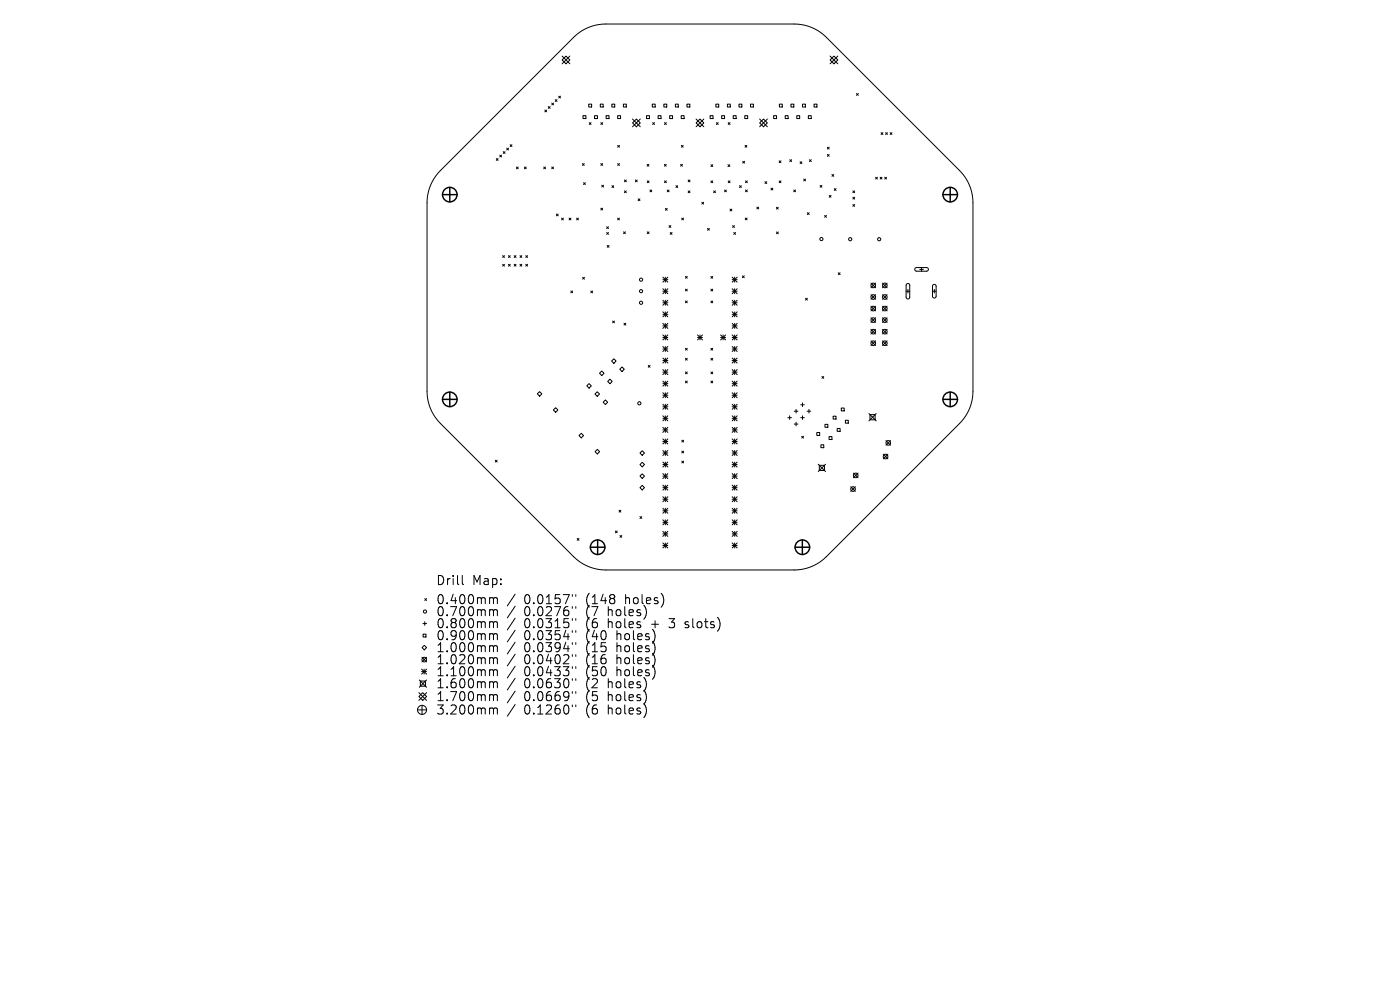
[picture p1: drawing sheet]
<svg xmlns="http://www.w3.org/2000/svg" width="297mm" height="210mm" viewBox="0 0 297 210" stroke-linecap="round" stroke-linejoin="round" font-family="sans-serif">
<defs><g id="words">
<g font-size="2.7">
<text x="92.4" y="124.3">Drill</text>
<text x="100.1" y="124.3">Map:</text>
<text x="92.4" y="128.4">0.400mm</text>
<text x="92.4" y="130.9">0.700mm</text>
<text x="111" y="128.4">0.0157&quot;</text>
<text x="111" y="130.9">0.0276&quot;</text>
<text x="124.2" y="128.4">(148</text>
<text x="124.2" y="130.9">(7</text>
<text x="128.8" y="130.9">holes)</text>
<text x="132.5" y="128.4">holes)</text>
<text x="92.4" y="133.5">0.800mm</text>
<text x="92.4" y="136">0.900mm</text>
<text x="111" y="133.5">0.0315&quot;</text>
<text x="111" y="136">0.0354&quot;</text>
<text x="124.2" y="133.5">(6</text>
<text x="124.2" y="136">(40</text>
<text x="128.8" y="133.5">holes</text>
<text x="130.7" y="136">holes)</text>
<text x="138.1" y="133.5">+</text>
<text x="142.1" y="133.5">3</text>
<text x="145.5" y="133.5">slots)</text>
<text x="92.4" y="138.6">1.000mm</text>
<text x="92.4" y="141.1">1.020mm</text>
<text x="92.4" y="143.7">1.100mm</text>
<text x="111" y="138.6">0.0394&quot;</text>
<text x="111" y="141.1">0.0402&quot;</text>
<text x="111" y="143.7">0.0433&quot;</text>
<text x="124.2" y="138.6">(15</text>
<text x="124.2" y="141.1">(16</text>
<text x="124.2" y="143.7">(50</text>
<text x="130.7" y="138.6">holes)</text>
<text x="130.7" y="141.1">holes)</text>
<text x="130.7" y="143.7">holes)</text>
<text x="92.4" y="146.2">1.600mm</text>
<text x="92.4" y="149">1.700mm</text>
<text x="111" y="146.2">0.0630&quot;</text>
<text x="111" y="149">0.0669&quot;</text>
<text x="124.2" y="146.2">(2</text>
<text x="124.2" y="149">(5</text>
<text x="128.8" y="146.2">holes)</text>
<text x="128.8" y="149">holes)</text>
<text x="92.4" y="151.8">3.200mm</text>
<text x="111" y="151.8">0.1260&quot;</text>
<text x="124.2" y="151.8">(6</text>
<text x="128.8" y="151.8">holes)</text>
</g>
</g></defs>
<g fill="none" stroke="#000" stroke-width=".21">
<path d="M119.2 11.9l1.7 1.6M120.1 11.9l.8 .8-.8 .8-.9-.8zM120.9 11.9l-1.7 1.6M121.7 7.9a9.7 9.7 0 0 1 6.8-2.8h40a9.7 9.7 0 0 1 6.8 2.8l28.3 28.3a9.7 9.7 0 0 1 2.8 6.8v40a9.7 9.7 0 0 1-2.8 6.8l-28.3 28.3a9.7 9.7 0 0 1-6.8 2.8h-40a9.7 9.7 0 0 1-6.8-2.8l-28.3-28.3a9.7 9.7 0 0 1-2.8-6.8v-40a9.7 9.7 0 0 1 2.8-6.8zM176.1 12.7l.8-.8 .8 .8-.8 .8zM176.1 11.9l1.6 1.6M177.7 11.9l-1.6 1.6M181.7 19.8l.4 .4M182.1 19.8l-.4 .4M105.3 33.6l.4 .4M105.7 33.6l-.4 .4M106 32.9l.4 .4"/>
<path d="M106.4 32.9l-.4 .4M106.8 32.2l.3 .4M107.1 32.2l-.3 .4M107.5 31.4l.4 .4M107.9 31.4l-.4 .4M108.2 30.7l.4 .4M108.6 30.7l-.4 .4M109.6 35.4l.3 .4M109.9 35.4l-.3 .4M111.2 35.4l.4 .4M111.6 35.4l-.4 .4M115.4 35.4l.3 .4"/>
<path d="M115.6 23.3l.4 .4M115.7 35.4l-.3 .4M116 23.3l-.4 .4M116.3 22.6l.4 .4M116.7 22.6l-.4 .4M117 35.4l.4 .4M117.1 21.9l.3 .4M117.4 35.4l-.4 .4M117.4 21.9l-.3 .4M117.8 21.1l.4 .4M118.2 21.1l-.4 .4M118.5 20.4l.4 .4"/>
<path d="M118.9 20.4l-.4 .4M123.6 34.7l.3 .4M123.7 24.5h.6v.7h-.6zM123.8 38.8l.4 .3M123.9 34.7l-.3 .4M124.2 38.8l-.4 .3M124.9 22.1h.6v.6h-.6zM125 26l.4 .4M125.4 26l-.4 .4M126.1 24.5h.6v.7h-.6zM127.3 22.1h.7v.6h-.7zM127.5 26l.3 .4"/>
<path d="M127.5 34.7l.3 .4M127.7 39.3l.3 .4M127.8 26l-.3 .4M127.8 34.7l-.3 .4M128 39.3l-.3 .4M128.6 24.5h.6v.7h-.6zM129.8 22.1h.6v.6h-.6zM129.8 39.4l.4 .4M130.2 39.4l-.4 .4M131 30.8l.4 .4M131 34.7l.4 .4M131 24.5h.6v.7h-.6z"/>
<path d="M131.4 34.7l-.4 .4M131.4 30.8l-.4 .4M132.3 22.1h.6v.6h-.6zM132.5 38.2l.4 .4M132.9 38.2l-.4 .4M134.2 26.1l.8-.8 .8 .8-.8 .8zM134.2 25.3l1.6 1.6M134.8 38.2l.4 .4M135.2 38.2l-.4 .4M135.8 25.3l-1.6 1.6M137.2 24.5h.6v.7h-.6zM137.3 34.9l.4 .3"/>
<path d="M137.3 38.4l.4 .4M137.7 34.9l-.4 .3M137.7 38.4l-.4 .4M138.4 22.1h.6v.6h-.6zM138.5 26l.4 .4M138.9 26l-.4 .4M139.6 24.5h.6v.7h-.6zM140.8 22.1h.6v.6h-.6zM141 34.9l.3 .3M141 26l.4 .4M141 38.4l.4 .4M141.3 34.9l-.3 .3"/>
<path d="M141.4 26l-.4 .4M141.4 38.4l-.4 .4M142.1 24.5h.6v.7h-.6zM143.3 22.1h.6v.6h-.6zM143.4 39.4l.4 .4M143.8 39.4l-.4 .4M144.4 34.9l.4 .3M144.5 24.5h.6v.7h-.6zM144.5 30.8l.4 .4M144.8 34.9l-.4 .3M144.9 30.8l-.4 .4M145.7 22.1h.6v.6h-.6z"/>
<path d="M146 38.2l.4 .4M146.4 38.2l-.4 .4M147.7 26.1l.8-.8 .8 .8-.8 .8zM147.7 25.3l1.6 1.6M149.3 25.3l-1.6 1.6M150.6 24.5h.7v.7h-.7zM150.8 38.4l.4 .4M150.8 34.9l.4 .4M151.2 34.9l-.4 .4M151.2 38.4l-.4 .4M151.9 22.1h.6v.6h-.6zM152 26l.4 .4"/>
<path d="M152.4 26l-.4 .4M153.1 24.5h.6v.7h-.6zM154.3 22.1h.6v.6h-.6zM154.4 34.9l.4 .4M154.5 26l.4 .4M154.5 38.4l.4 .4M154.8 34.9l-.4 .4M154.9 26l-.4 .4M154.9 38.4l-.4 .4M155.5 24.5h.7v.7h-.7zM156.8 22.1h.6v.6h-.6zM156.9 39.4l.4 .4"/>
<path d="M157.3 39.4l-.4 .4M157.6 34.2l.4 .4M158 34.2l-.4 .4M158 24.5h.6v.7h-.6zM158.1 30.8l.3 .4M158.2 38.4l.3 .4M158.4 30.8l-.3 .4M158.5 38.4l-.3 .4M159.2 22.1h.6v.6h-.6zM161.2 25.3l1.6 1.6M162 25.3l.8 .8-.8 .8-.8-.8zM162.3 38.5l.4 .4"/>
<path d="M162.7 38.5l-.4 .4M162.8 25.3l-1.6 1.6M163.6 39.9l.3 .4M163.9 39.9l-.3 .4M164.1 24.5h.6v.7h-.6zM165.3 34.1l.4 .4M165.3 38.4l.4 .4M165.3 22.1h.7v.6h-.7zM165.7 34.1l-.4 .4M165.7 38.4l-.4 .4M166.6 24.5h.6v.7h-.6zM167.6 33.9l.3 .4"/>
<path d="M167.8 22.1h.6v.6h-.6zM167.9 33.9l-.3 .4M169 24.5h.6v.7h-.6zM169.7 34.3l.4 .4M170.1 34.3l-.4 .4M170.2 22.1h.7v.6h-.7zM170.5 38l.4 .4M170.9 38l-.4 .4M171.5 24.5h.6v.7h-.6zM171.7 33.9l.4 .4M172.1 33.9l-.4 .4M172.7 22.1h.6v.6h-.6z"/>
<path d="M174 39.3l.4 .4M174.4 39.3l-.4 .4M175.5 31.2l.4 .4M175.5 32.8l.4 .4M175.9 31.2l-.4 .4M175.9 32.8l-.4 .4M176.5 37l.4 .4M176.9 37l-.4 .4M185.8 37.6l.3 .4M186.1 37.6l-.3 .4M186.7 37.6l.4 .4M186.9 28.1l.4 .4"/>
<path d="M187.1 37.6l-.4 .4M187.3 28.1l-.4 .4M187.7 37.6l.4 .4M187.9 28.1l.4 .4M188.1 37.6l-.4 .4M188.3 28.1l-.4 .4M188.8 28.1l.4 .4M189.2 28.1l-.4 .4M106.6 54.2l.4 .4M106.6 56.1l.4 .4M107 54.2l-.4 .4M107 56.1l-.4 .4"/>
<path d="M107.9 54.2l.3 .4M107.9 56.1l.3 .4M108.2 54.2l-.3 .4M108.2 56.1l-.3 .4M109.1 54.2l.4 .4M109.1 56.1l.4 .4M109.5 54.2l-.4 .4M109.5 56.1l-.4 .4M110.3 54.2l.4 .4M110.3 56.1l.4 .4M110.7 54.2l-.4 .4M110.7 56.1l-.4 .4"/>
<path d="M111.5 54.2l.4 .4M111.5 56.1l.4 .4M111.9 54.2l-.4 .4M111.9 56.1l-.4 .4M118 45.4l.4 .4M118.4 45.4l-.4 .4M119.1 46.3l.4 .3M119.5 46.3l-.4 .3M120.7 46.3l.4 .3M121.1 46.3l-.4 .3M122.3 46.3l.4 .3M122.7 46.3l-.4 .3"/>
<path d="M123.6 58.8l.4 .4M124 58.8l-.4 .4M127.5 44.2l.3 .3M127.8 44.2l-.3 .3M128.7 48.1l.4 .4M128.7 49.3l.4 .4M128.8 52.1l.4 .4M129.1 48.1l-.4 .4M129.1 49.3l-.4 .4M129.2 52.1l-.4 .4M131 46.3l.4 .3M131.4 46.3l-.4 .3"/>
<path d="M132.3 49.2l.4 .4M132.5 40.5l.4 .4M132.7 49.2l-.4 .4M132.9 40.5l-.4 .4M135.4 42.2l.4 .4M135.8 42.2l-.4 .4M137.3 49.2l.4 .4M137.7 49.2l-.4 .4M137.9 40.3l.4 .4M138.3 40.3l-.4 .4M140.6 58.8l1.1 1.1M140.6 59.3h1.1"/>
<path d="M141.1 58.8v1.1M141.2 44.2l.4 .4M141.6 44.2l-.4 .4M141.6 40.3l.3 .4M141.7 58.8l-1.1 1.1M141.9 47.9l.4 .3M141.9 40.3l-.3 .4M142.2 49.3l.4 .4M142.3 47.9l-.4 .3M142.6 49.3l-.4 .4M144.6 46.3l.4 .3M145 46.3l-.4 .3"/>
<path d="M145.4 58.6l.4 .4M145.8 58.6l-.4 .4M146 40.5l.4 .4M146.4 40.5l-.4 .4M148.9 42.9l.4 .4M149.3 42.9l-.4 .4M150.1 48.5l.4 .3M150.5 48.5l-.4 .3M150.8 58.6l.4 .4M151.2 58.6l-.4 .4M151.4 40.5l.4 .4M151.8 40.5l-.4 .4"/>
<path d="M153.7 40.3l.4 .4M154.1 40.3l-.4 .4M154.9 44.4l.4 .3M155.3 44.4l-.4 .3M155.3 59.3h1.1M155.3 58.8l1.1 1.1M155.4 47.9l.4 .3M155.7 49.3l.3 .4M155.8 47.9l-.4 .3M155.9 58.8v1.1M156 49.3l-.3 .4M156.4 58.8l-1.1 1.1"/>
<path d="M157.5 58.5l.4 .4M157.9 58.5l-.4 .4M158.1 46.3l.4 .3M158.2 40.3l.3 .4M158.5 46.3l-.4 .3M158.5 40.3l-.3 .4M160.6 43.9l.4 .4M161 43.9l-.4 .4M164.7 44l.4 .4M164.7 49.2l.4 .4M165.1 44l-.4 .4M165.1 49.2l-.4 .4"/>
<path d="M168.4 40.3l.4 .4M168.8 40.3l-.4 .4M171.3 45.1l.4 .4M171.7 45.1l-.4 .4M174.9 45.7l.4 .4M175.3 45.7l-.4 .4M175.9 41.5l.4 .3M176.3 41.5l-.4 .3M177 40l.4 .4M177.4 40l-.4 .4M177.8 57.9l.4 .4M178.2 57.9l-.4 .4"/>
<path d="M180.9 40.5l.4 .4M180.9 41.8l.4 .4M180.9 43.4l.4 .4M181.3 43.4l-.4 .4M181.3 40.5l-.4 .4M181.3 41.8l-.4 .4M194.2 56.9l2.4-.1 .3 .1 .1 .3-.4 .3h-2.2l-.3-.2zM195.1 57.1h.8M195.5 56.8v.7M121.1 61.7l.4 .4M121.5 61.7l-.4 .4M125.3 61.7l.4 .4"/>
<path d="M125.7 61.7l-.4 .4M127.2 79.2l.5-.5 .4 .5-.4 .5zM129.7 76.6l.5-.5 .5 .5-.5 .5zM130 68.1l.4 .4M130.4 68.1l-.4 .4M131.5 78.3l.5-.5 .4 .5-.4 .5zM132.4 68.6l.4 .4M132.8 68.6l-.4 .4M137.5 77.5l.4 .4M137.9 77.5l-.4 .4M140.6 63.7l1.1 1.1M140.6 61.8h1.1"/>
<path d="M140.6 61.2l1.1 1.1M140.6 64.2h1.1M140.6 66.1l1.1 1.1M140.6 66.7h1.1M140.6 68.6l1.1 1.1M140.6 69.1h1.1M140.6 71.1l1.1 1M140.6 71.6h1.1M140.6 73.5l1.1 1.1M140.6 74h1.1M140.6 76l1.1 1M140.6 76.5h1.1"/>
<path d="M140.6 78.4l1.1 1.1M140.6 78.9h1.1M141.1 61.2v1.1M141.1 63.7v1.1M141.1 66.1v1.1M141.1 68.6v1.1M141.1 71.1v1M141.1 73.5v1.1M141.1 76v1M141.1 78.4v1.1M141.7 63.7l-1.1 1.1M141.7 61.2l-1.1 1.1"/>
<path d="M141.7 66.1l-1.1 1.1M141.7 68.6l-1.1 1.1M141.7 71.1l-1.1 1M141.7 73.5l-1.1 1.1M141.7 76l-1.1 1M141.7 78.4l-1.1 1.1M145.4 61.3l.4 .4M145.4 63.8l.4 .4M145.4 73.9l.4 .4M145.4 76l.4 .4M145.4 78.9l.4 .4M145.8 61.3l-.4 .4"/>
<path d="M145.8 63.8l-.4 .4M145.8 73.9l-.4 .4M145.8 76l-.4 .4M145.8 78.9l-.4 .4M148 71.6h1M148 71.1l1 1M148.5 71.1v1M149 71.1l-1 1M150.8 61.3l.4 .4M150.8 63.8l.4 .4M150.8 73.9l.4 .4M150.8 76l.4 .4"/>
<path d="M150.8 78.9l.4 .4M151.2 61.3l-.4 .4M151.2 63.8l-.4 .4M151.2 73.9l-.4 .4M151.2 76l-.4 .4M151.2 78.9l-.4 .4M152.9 71.1l1 1M152.9 71.6h1M153.4 71.1v1M153.9 71.1l-1 1M155.3 61.8h1.1M155.3 73.5l1.1 1.1"/>
<path d="M155.3 76l1.1 1M155.3 64.2h1.1M155.3 66.7h1.1M155.3 69.1h1.1M155.3 71.6h1.1M155.3 74h1.1M155.3 76.5h1.1M155.3 78.9h1.1M155.3 78.4l1.1 1.1M155.3 61.2l1.1 1.1M155.3 63.7l1.1 1.1M155.3 66.1l1.1 1.1"/>
<path d="M155.3 68.6l1.1 1.1M155.3 71.1l1.1 1M155.9 61.2v1.1M155.9 63.7v1.1M155.9 66.1v1.1M155.9 68.6v1.1M155.9 71.1v1M155.9 73.5v1.1M155.9 76v1M155.9 78.4v1.1M156.4 61.2l-1.1 1.1M156.4 66.1l-1.1 1.1"/>
<path d="M156.4 68.6l-1.1 1.1M156.4 73.5l-1.1 1.1M156.4 76l-1.1 1M156.4 63.7l-1.1 1.1M156.4 71.1l-1.1 1M156.4 78.4l-1.1 1.1M170.9 63.3l.4 .4M171.3 63.3l-.4 .4M174.4 79.9l.4 .4M174.8 79.9l-.4 .4M184.8 65l.9 .9M184.8 60.1l.9 .9"/>
<path d="M184.8 62.5l.9 1M184.8 67.4l.9 1M184.8 69.9l.9 .9M184.8 72.3l.9 1M185.7 60.1l-.9 .9M185.7 62.5l-.9 1M185.7 65l-.9 .9M185.7 67.4l-.9 1M185.7 69.9l-.9 .9M185.7 72.3l-.9 1M187.2 67.4l1 1M187.2 62.5l1 1"/>
<path d="M187.2 65l1 .9M187.2 69.9l1 .9M187.2 72.3l1 1M187.2 60.1l1 .9M188.2 60.1l-1 .9M188.2 62.5l-1 1M188.2 65l-1 .9M188.2 67.4l-1 1M188.2 69.9l-1 .9M188.2 72.3l-1 1M192.2 61.8h.8M192.3 60.2h.4l.3 .3v2.6l-.4 .3-.2-.1-.2-.2z"/>
<path d="M192.6 61.4v.8M197.8 61.8h.8M197.9 60.4h.4l.3 .3v2.2l-.4 .3-.2-.1-.2-.2zM198.2 61.4v.8M105.1 97.6l.4 .4M105.5 97.6l-.4 .4M114 83.6l.5-.5 .4 .5-.4 .4zM117.4 87l.5-.5 .5 .5-.5 .4zM122.8 92.4l.5-.5 .5 .5-.5 .5zM124.5 81.9l.5-.5 .5 .5-.5 .4zM126.2 83.6l.5-.5 .5 .5-.5 .5zM126.2 95.8l.5-.5 .5 .5-.5 .5z"/>
<path d="M128.4 84.8l.5 .5-.5 .5-.4-.5zM128.9 80.9l.5-.5 .5 .5-.5 .5zM136.2 95.6l.5 .5-.5 .5-.4-.5zM136.2 98.1l.5 .4-.5 .5-.4-.5zM140.6 80.9l1.1 1M140.6 81.4h1.1M140.6 83.3l1.1 1.1M140.6 83.8h1.1M140.6 85.8l1.1 1M140.6 86.3h1.1M140.6 88.2l1.1 1.1M140.6 88.7h1.1"/>
<path d="M140.6 90.7l1.1 1M140.6 91.2h1.1M140.6 93.1l1.1 1.1M140.6 93.6h1.1M140.6 95.6l1.1 1M140.6 96.1h1.1M140.6 98l1.1 1.1M140.6 98.5h1.1M141.1 80.9v1M141.1 83.3v1.1M141.1 85.8v1M141.1 88.2v1.1"/>
<path d="M141.1 90.7v1M141.1 93.1v1.1M141.1 95.6v1M141.1 98v1.1M141.7 80.9l-1.1 1M141.7 83.3l-1.1 1.1M141.7 85.8l-1.1 1M141.7 88.2l-1.1 1.1M141.7 90.7l-1.1 1M141.7 93.1l-1.1 1.1M141.7 95.6l-1.1 1M141.7 98l-1.1 1.1"/>
<path d="M144.6 93.4l.4 .4M144.6 95.7l.4 .4M144.6 97.8l.4 .4M145 93.4l-.4 .4M145 95.7l-.4 .4M145 97.8l-.4 .4M145.4 80.8l.4 .4M145.8 80.8l-.4 .4M150.8 80.8l.4 .4M151.2 80.8l-.4 .4M155.3 83.3l1.1 1.1M155.3 90.7l1.1 1"/>
<path d="M155.3 93.1l1.1 1.1M155.3 81.4h1.1M155.3 83.8h1.1M155.3 86.3h1.1M155.3 88.7h1.1M155.3 91.2h1.1M155.3 93.6h1.1M155.3 96.1h1.1M155.3 98.5h1.1M155.3 80.9l1.1 1M155.3 85.8l1.1 1M155.3 88.2l1.1 1.1"/>
<path d="M155.3 95.6l1.1 1M155.3 98l1.1 1.1M155.9 80.9v1M155.9 83.3v1.1M155.9 85.8v1M155.9 88.2v1.1M155.9 90.7v1M155.9 93.1v1.1M155.9 95.6v1M155.9 98v1.1M156.4 80.9l-1.1 1M156.4 83.3l-1.1 1.1"/>
<path d="M156.4 85.8l-1.1 1M156.4 88.2l-1.1 1.1M156.4 90.7l-1.1 1M156.4 93.1l-1.1 1.1M156.4 95.6l-1.1 1M156.4 98l-1.1 1.1M167.1 88.6h.8M167.5 88.2v.8M168.5 87.2h.8M168.5 90h.8M168.9 86.8v.8M168.9 89.6v.7"/>
<path d="M169.9 88.6h.7M169.9 85.9h.7M170.1 92.5l.4 .4M170.3 85.5v.8M170.3 88.2v.8M170.5 92.5l-.4 .4M171.2 87.2h.8M171.6 86.8v.8M173.3 91.8h.6v.6h-.6zM173.6 98.5l1.5 1.5M173.8 98.7h1.1v1.1h-1.1zM174.1 94.4h.7v.6h-.7z"/>
<path d="M175 90h.6v.6h-.6zM175.1 98.5l-1.5 1.5M175.9 92.6h.6v.6h-.6zM176.7 88.3h.7v.6h-.7zM177.6 90.9h.6v.6h-.6zM178.5 86.6h.6v.6h-.6zM179.3 89.2h.7v.6h-.7zM184.3 87.7l1.6 1.6M184.6 88h1.1v1h-1.1zM185.9 87.7l-1.6 1.6M187.4 96.4l1 .9M187.9 93.5l1 .9"/>
<path d="M188.4 96.4l-1 .9M188.9 93.5l-1 .9M122.4 114.2l.4 .4M122.8 114.2l-.4 .4M130.6 112.6l.3 .4M130.9 112.6l-.3 .4M131.3 108.2l.4 .4M131.5 113.6l.4 .4M131.7 108.2l-.4 .4M131.9 113.6l-.4 .4M135.8 109.6l.3 .4M136.1 109.6l-.3 .4"/>
<path d="M136.2 100.5l.5 .5-.5 .5-.4-.5zM136.2 103l.5 .4-.5 .5-.4-.5zM140.6 100.5l1.1 1M140.6 101h1.1M140.6 102.9l1.1 1.1M140.6 103.4h1.1M140.6 105.4l1.1 1M140.6 105.9h1.1M140.6 107.8l1.1 1.1M140.6 108.4h1.1M140.6 110.3l1.1 1M140.6 110.8h1.1"/>
<path d="M140.6 112.7l1.1 1.1M140.6 113.3h1.1M140.6 115.2l1.1 1M140.6 115.7h1.1M141.1 100.5v1M141.1 102.9v1.1M141.1 105.4v1M141.1 107.8v1.1M141.1 110.3v1M141.1 112.7v1.1M141.1 115.2v1M141.7 100.5l-1.1 1"/>
<path d="M141.7 102.9l-1.1 1.1M141.7 105.4l-1.1 1M141.7 107.8l-1.1 1.1M141.7 110.3l-1.1 1M141.7 112.7l-1.1 1.1M141.7 115.2l-1.1 1M155.3 100.5l1.1 1M155.3 102.9l1.1 1.1M155.3 110.3l1.1 1M155.3 101h1.1M155.3 103.4h1.1M155.3 105.9h1.1"/>
<path d="M155.3 108.4h1.1M155.3 110.8h1.1M155.3 113.3h1.1M155.3 115.7h1.1M155.3 105.4l1.1 1M155.3 107.8l1.1 1.1M155.3 112.7l1.1 1.1M155.3 115.2l1.1 1M155.9 100.5v1M155.9 102.9v1.1M155.9 105.4v1M155.9 107.8v1.1"/>
<path d="M155.9 110.3v1M155.9 112.7v1.1M155.9 115.2v1M156.4 100.5l-1.1 1M156.4 102.9l-1.1 1.1M156.4 105.4l-1.1 1M156.4 107.8l-1.1 1.1M156.4 110.3l-1.1 1M156.4 112.7l-1.1 1.1M156.4 115.2l-1.1 1M180.5 103.3l1 .9M181 100.4l1 .9"/>
<path d="M181.5 103.3l-1 .9M182 100.4l-1 .9M89.5 139.4l1 1M89.5 137.4l.5-.5 .5 .5-.5 .5zM89.7 132.3h.8M89.8 134.5h.6v.6h-.6zM90.1 127l.4 .4M90.1 131.9v.8M90.5 139.4l-1 1M90.5 127l-.4 .4M98.1 122.1v1.6l.2 .3M104.1 126.8h.3l.3 .3"/>
<path d="M104.1 129.3h.3l.3 .3M104.1 131.9h.3l.3 .2M104.1 134.4h.3l.3 .3M104.1 137h.3l.3 .2M104.1 139.5h.3l.3 .3M104.7 127.1l.3-.3 .4 .1 .1 1.2M104.7 127.1v1M104.7 129.6v1M104.7 132.1v1.1M104.7 134.7v1M104.7 137.2v1.1M104.7 139.8v1"/>
<path d="M104.7 129.6l.3-.3 .4 .1 .1 1.2M104.7 132.1l.3-.2 .4 .1 .1 1.2M104.7 134.7l.3-.3 .4 .1 .1 1.2M104.7 137.2l.3-.2 .4 .1 .1 1.2M104.7 139.8l.3-.3 .4 .1 .1 1.2M109.3 126l-1.7 2.5M109.3 128.6l-1.7 2.5M109.3 131.1l-1.7 2.5M109.3 133.7l-1.7 2.5M109.3 136.2l-1.7 2.5M109.3 138.8l-1.7 2.5M121.4 126.1v.4"/>
<path d="M121.4 128.7v.3M121.4 131.2v.4M121.4 133.8v.3M121.4 136.3v.4M121.4 138.9v.3M122.2 126.1v.4M122.2 128.7v.3M122.2 131.2v.4M122.2 133.8v.3M122.2 136.3v.4M122.2 138.9v.3M130.3 126.3v.5"/>
<path d="M130.3 127.1v.8M137.1 129.7l-.2 1.3M138.7 136.4l.3 .9-.3 1.3M138.7 139l.3 .9-.3 1.3M138.9 134.3l.1 .9-.3 .9M140.5 126.2l.3 .9-.3 1.3M152.7 131.8v1.3M88.6 150.6h1.9M88.9 146.9l1.6 1.7M89 144.2l1.5 1.6M89.2 144.5h1.1v1.1h-1.1zM89.4 141.9l1.1 1.1"/>
<path d="M89.4 142.5h1.1M89.5 149.6v2M89.7 146.9l.8 .9-.8 .8-.8-.8zM90 141.9v1.1M90.5 144.2l-1.5 1.6M90.5 141.9l-1.1 1.1M90.5 146.9l-1.6 1.7M104.1 142.1l.5 .1 .1 .1M104.1 144.6h.3l.3 .3M104.1 147.3h.3l.3 .3M104.1 150.2h.3l.3 .3M104.7 142.3v1.1"/>
<path d="M104.7 144.9v1M104.7 147.6v1M104.7 150.5v1M104.7 142.3l.3-.2 .4 .1 .1 1.2M104.7 144.9l.3-.3 .4 .1 .1 1.2M104.7 147.6l.3-.3 .4 .1 .1 1.2M104.7 150.5l.3-.3 .4 .1 .1 1.2M109.3 141.3l-1.7 2.5M109.3 143.9l-1.7 2.5M109.3 146.6l-1.7 2.5M109.3 149.4l-1.7 2.5M121.4 141.4v.4"/>
<path d="M121.4 144v.3M121.4 146.7v.4M121.4 149.5v.4M122.2 141.4v.4M122.2 144v.3M122.2 146.7v.4M122.2 149.5v.4M136.9 146.8l.2 .9-.2 1.3M136.9 149.6l.2 1-.2 1.2M137.1 145l-.2 1.3M138.7 141.5l.3 .9-.3 1.3"/>
<circle cx="136" cy="59.3" r=".34"/>
<circle cx="174.3" cy="50.7" r=".34"/>
<circle cx="180.4" cy="50.7" r=".34"/>
<circle cx="186.5" cy="50.7" r=".34"/>
<circle cx="136" cy="64.2" r=".34"/>
<circle cx="136" cy="61.8" r=".34"/>
<circle cx="185.3" cy="60.6" r=".49"/>
<circle cx="185.3" cy="72.8" r=".49"/>
<circle cx="185.3" cy="65.5" r=".49"/>
<circle cx="185.3" cy="63" r=".49"/>
<circle cx="185.3" cy="67.9" r=".49"/>
<circle cx="185.3" cy="70.4" r=".49"/>
<circle cx="187.7" cy="60.6" r=".49"/>
<circle cx="187.7" cy="72.8" r=".49"/>
<circle cx="187.7" cy="65.5" r=".49"/>
<circle cx="187.7" cy="63" r=".49"/>
<circle cx="187.7" cy="67.9" r=".49"/>
<circle cx="187.7" cy="70.4" r=".49"/>
<circle cx="135.6" cy="85.6" r=".34"/>
<circle cx="187.9" cy="96.8" r=".49"/>
<circle cx="188.4" cy="93.9" r=".49"/>
<circle cx="181" cy="103.7" r=".49"/>
<circle cx="181.5" cy="100.8" r=".49"/>
<circle cx="90" cy="139.9" r=".49"/>
<circle cx="90.2" cy="129.7" r=".34"/>
<circle cx="89.5" cy="150.6" r=".97"/>
</g>
<g fill="none" stroke="#000" stroke-width=".31">
<path d="M95.4 39.7v3.1M201.6 39.7v3.1M93.9 41.3h3.1M200 41.3h3.1M93.9 84.7h3.1M95.4 83.2v3.1M200 84.7h3.1M201.6 83.2v3.1M125.2 116.1h3.1M126.8 114.5v3.1M168.7 116.1h3.1M170.2 114.5v3.1"/>
<circle cx="95.4" cy="41.3" r="1.54"/>
<circle cx="201.6" cy="41.3" r="1.54"/>
<circle cx="95.4" cy="84.7" r="1.54"/>
<circle cx="201.6" cy="84.7" r="1.54"/>
<circle cx="126.8" cy="116.1" r="1.54"/>
<circle cx="170.2" cy="116.1" r="1.54"/>
</g>
<use href="#words"/>
</svg>
